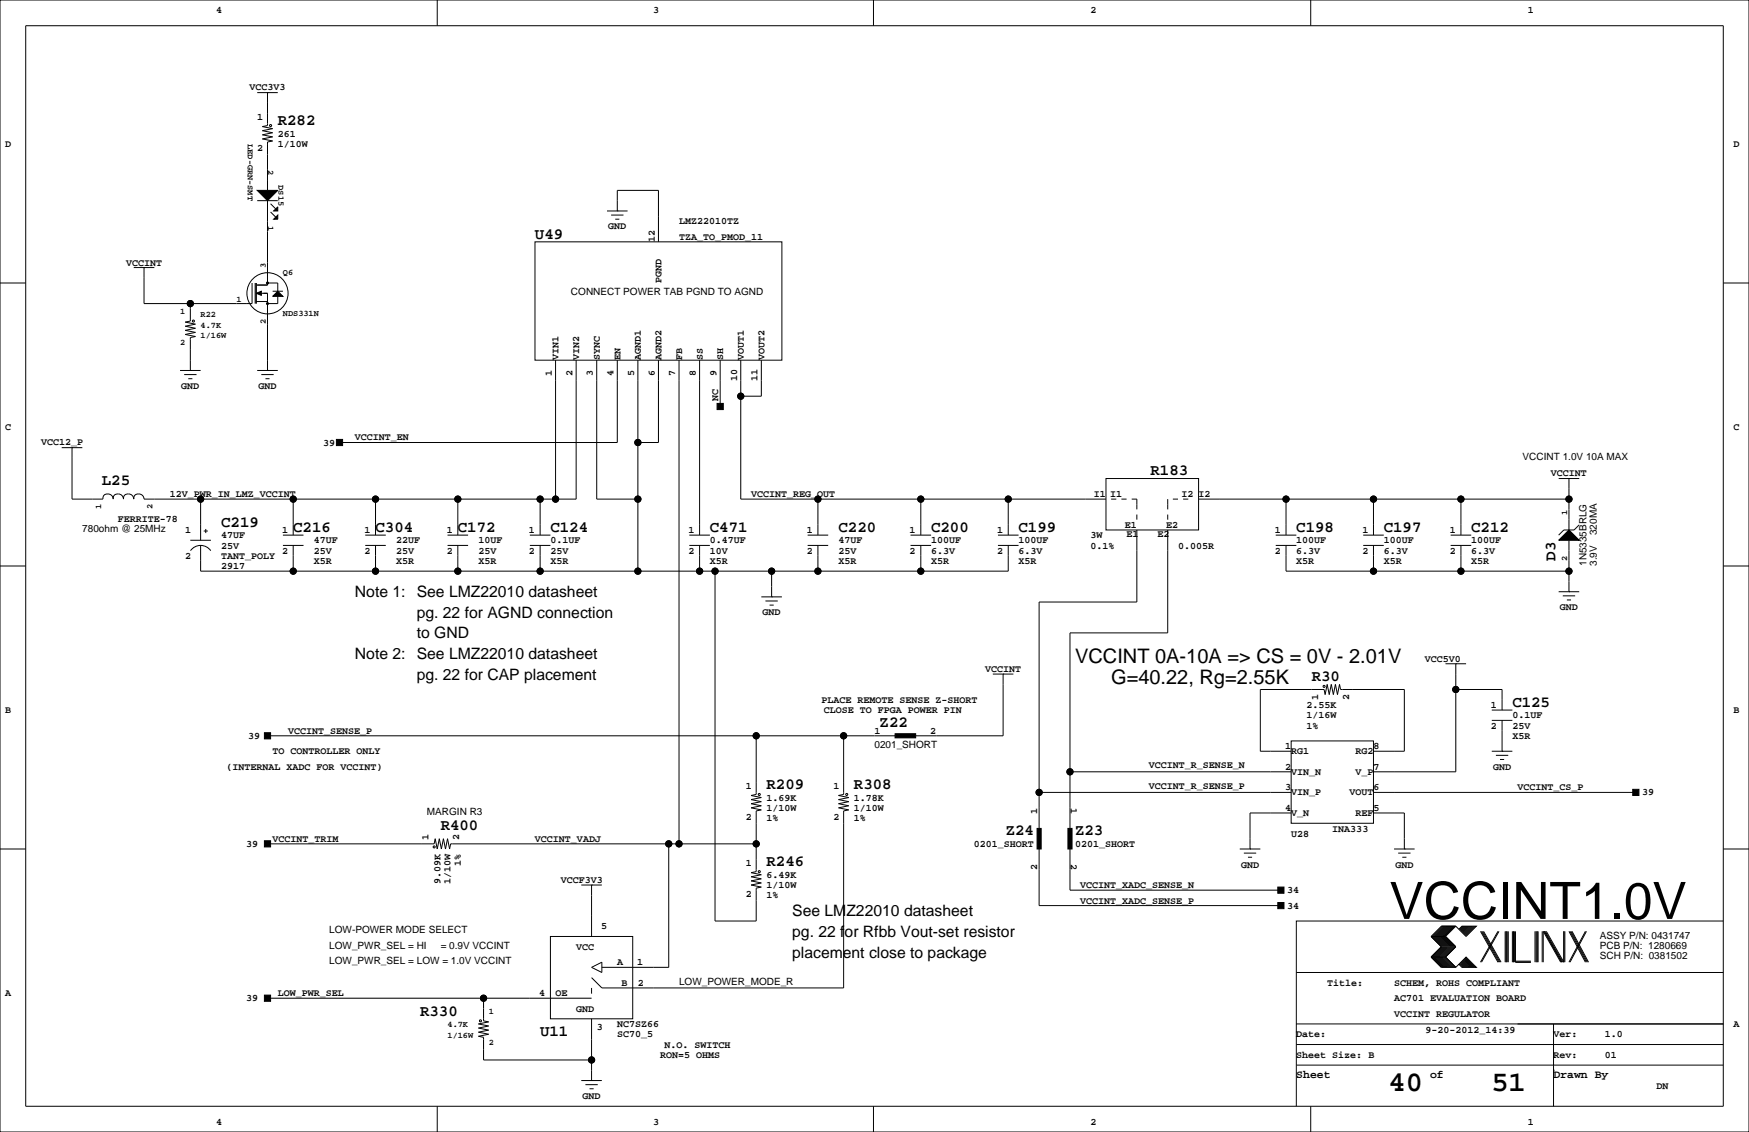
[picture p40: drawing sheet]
<svg xmlns="http://www.w3.org/2000/svg" width="432mm" height="279mm" viewBox="0 0 432 279" stroke-linecap="round" stroke-linejoin="round" font-family="sans-serif">
<defs><g id="words">
<text font-size="12.7" x="343" y="226.8">VCCINT1.0V</text>
<g font-size="7.1">
<text x="342.8" y="269.3">40</text>
<text x="368.2" y="269.3">51</text>
</g>
<g font-size="4.9">
<text x="265.4" y="163.6">VCCINT 0A-10A =&gt; CS = 0V - 2.01V</text>
<text x="274.3" y="168.7">G=40.22, Rg=2.55K</text>
</g>
<g font-size="3.9">
<text x="68.6" y="31">R282</text>
<text x="132.1" y="58.9">U49</text>
<text x="25.1" y="119.6">L25</text>
<text x="284.1" y="117.3">R183</text>
<text x="54.6" y="130">C219</text>
<text x="72.4" y="131.3">C216</text>
<text x="92.7" y="131.3">C304</text>
<text x="113" y="131.3">C172</text>
<text x="135.9" y="131.3">C124</text>
<text x="175.3" y="131.3">C471</text>
<text x="207" y="131.3">C220</text>
<text x="229.9" y="131.3">C200</text>
<text x="251.5" y="131.3">C199</text>
<text x="320" y="131.3">C198</text>
<text x="341.6" y="131.3">C197</text>
<text x="363.2" y="131.3">C212</text>
<text x="384" y="138.4" transform="rotate(-90 384 138.4)">D3</text>
<text x="87.6" y="147.4">Note 1:</text>
<text x="102.9" y="147.4">See LMZ22010 datasheet</text>
<text x="102.9" y="152.5">pg. 22 for AGND connection</text>
<text x="102.9" y="157.6">to GND</text>
<text x="87.6" y="162.7">Note 2:</text>
<text x="102.9" y="167.8">pg. 22 for CAP placement</text>
<text x="102.9" y="162.7">See LMZ22010 datasheet</text>
<text x="323.9" y="168.1">R30</text>
<text x="217.2" y="179.5">Z22</text>
<text x="373.4" y="174.5">C125</text>
<text x="189.2" y="194.8">R209</text>
<text x="210.8" y="194.8">R308</text>
<text x="108.8" y="204.9">R400</text>
<text x="248.3" y="206.2">Z24</text>
<text x="265.4" y="206.2">Z23</text>
<text x="189.2" y="213.8">R246</text>
<text x="195.6" y="226.2">See LMZ22010 datasheet</text>
<text x="195.6" y="231.3">pg. 22 for Rfbb Vout-set resistor</text>
<text x="195.6" y="236.3">placement close to package</text>
<text x="103.7" y="250.7">R330</text>
<text x="133.3" y="255.7">U11</text>
</g>
<g font-size="2.8">
<text x="320" y="266.1">Sheet</text>
<text x="353.1" y="266.1">of</text>
<text x="383.5" y="266.1">Drawn By</text>
</g>
<g font-size="2.5">
<text x="53.3" y="3.3">4</text>
<text x="161.3" y="3.3">3</text>
<text x="269.2" y="3.3">2</text>
<text x="377.2" y="3.3">1</text>
<text x="61.6" y="22.1">VCC3V3</text>
<text x="63.5" y="29.6">1</text>
<text x="68.6" y="33.8">261</text>
<text x="1.3" y="36.3">D</text>
<text x="63.5" y="37.2">2</text>
<text x="68.6" y="36.3">1/10W</text>
<text x="428" y="36.3">D</text>
<text x="150.2" y="56.6">GND</text>
<text x="161.6" y="59.7" transform="rotate(-90 161.6 59.7)">12</text>
<text x="167.6" y="55.4">LMZ22010TZ</text>
<text x="167.6" y="59.2">TZA_TO_PMOD_11</text>
<text x="31.1" y="65.5">VCCINT</text>
<text x="163.3" y="69.8" transform="rotate(-90 163.3 69.8)">PGND</text>
<text x="141" y="72.9">CONNECT POWER TAB PGND TO AGND</text>
<text x="137.9" y="88.9" transform="rotate(-90 137.9 88.9)">VIN1</text>
<text x="143" y="88.9" transform="rotate(-90 143 88.9)">VIN2</text>
<text x="148.1" y="88.9" transform="rotate(-90 148.1 88.9)">SYNC</text>
<text x="153.2" y="88.9" transform="rotate(-90 153.2 88.9)">EN</text>
<text x="158.2" y="88.9" transform="rotate(-90 158.2 88.9)">AGND1</text>
<text x="163.3" y="88.9" transform="rotate(-90 163.3 88.9)">AGND2</text>
<text x="168.4" y="88.9" transform="rotate(-90 168.4 88.9)">FB</text>
<text x="173.5" y="88.9" transform="rotate(-90 173.5 88.9)">SS</text>
<text x="178.6" y="88.9" transform="rotate(-90 178.6 88.9)">SH</text>
<text x="183.6" y="88.9" transform="rotate(-90 183.6 88.9)">VOUT1</text>
<text x="188.7" y="88.9" transform="rotate(-90 188.7 88.9)">VOUT2</text>
<text x="136.2" y="92.7" transform="rotate(-90 136.2 92.7)">1</text>
<text x="141.3" y="92.7" transform="rotate(-90 141.3 92.7)">2</text>
<text x="146.4" y="92.7" transform="rotate(-90 146.4 92.7)">3</text>
<text x="151.5" y="92.7" transform="rotate(-90 151.5 92.7)">4</text>
<text x="156.6" y="92.7" transform="rotate(-90 156.6 92.7)">5</text>
<text x="161.6" y="92.7" transform="rotate(-90 161.6 92.7)">6</text>
<text x="166.7" y="92.7" transform="rotate(-90 166.7 92.7)">7</text>
<text x="171.8" y="92.7" transform="rotate(-90 171.8 92.7)">8</text>
<text x="176.9" y="92.7" transform="rotate(-90 176.9 92.7)">9</text>
<text x="182" y="94" transform="rotate(-90 182 94)">10</text>
<text x="187" y="94" transform="rotate(-90 187 94)">11</text>
<text x="44.8" y="96">GND</text>
<text x="63.8" y="96">GND</text>
<text x="177.3" y="99.1" transform="rotate(-90 177.3 99.1)">NC</text>
<text x="1.3" y="106.2">C</text>
<text x="428" y="106.2">C</text>
<text x="10.2" y="109.7">VCC12_P</text>
<text x="79.8" y="110">39</text>
<text x="87.6" y="108.7">VCCINT_EN</text>
<text x="375.9" y="113.6">VCCINT 1.0V 10A MAX</text>
<text x="382.9" y="117.6">VCCINT</text>
<text x="41.9" y="122.7">12V_PWR_IN_LMZ_VCCINT</text>
<text x="185.4" y="122.7">VCCINT_REG_OUT</text>
<text x="270.1" y="122.7">I1</text>
<text x="274.1" y="122.6">I1</text>
<text x="291.7" y="122.6">I2</text>
<text x="295.9" y="122.7">I2</text>
<text x="20.3" y="131.3">780ohm @ 25MHz</text>
<text x="29.1" y="128.9">FERRITE-78</text>
<text x="45.7" y="131.6">1</text>
<text x="69.6" y="131.6">1</text>
<text x="90" y="131.6">1</text>
<text x="110.3" y="131.6">1</text>
<text x="130.6" y="131.6">1</text>
<text x="170" y="131.6">1</text>
<text x="199.2" y="131.6">1</text>
<text x="224.6" y="131.6">1</text>
<text x="246.2" y="131.6">1</text>
<text x="277.7" y="130.2">E1</text>
<text x="287.9" y="130.2">E2</text>
<text x="314.7" y="131.6">1</text>
<text x="336.3" y="131.6">1</text>
<text x="357.9" y="131.6">1</text>
<text x="45.7" y="137.9">2</text>
<text x="54.6" y="132.8">47UF</text>
<text x="54.6" y="135.4">25V</text>
<text x="54.6" y="137.9">TANT_POLY</text>
<text x="69.6" y="136.7">2</text>
<text x="77.5" y="134.1">47UF</text>
<text x="77.5" y="136.7">25V</text>
<text x="90" y="136.7">2</text>
<text x="97.8" y="134.1">22UF</text>
<text x="97.8" y="136.7">25V</text>
<text x="110.3" y="136.7">2</text>
<text x="118.1" y="134.1">10UF</text>
<text x="118.1" y="136.7">25V</text>
<text x="130.6" y="136.7">2</text>
<text x="135.9" y="134.1">0.1UF</text>
<text x="135.9" y="136.7">25V</text>
<text x="170" y="136.7">2</text>
<text x="175.3" y="134.1">0.47UF</text>
<text x="175.3" y="136.7">10V</text>
<text x="199.2" y="136.7">2</text>
<text x="207" y="134.1">47UF</text>
<text x="207" y="136.7">25V</text>
<text x="224.6" y="136.7">2</text>
<text x="229.9" y="134.1">100UF</text>
<text x="229.9" y="136.7">6.3V</text>
<text x="246.2" y="136.7">2</text>
<text x="251.5" y="134.1">100UF</text>
<text x="251.5" y="136.7">6.3V</text>
<text x="269.2" y="132.8">3W</text>
<text x="269.2" y="135.4">0.1%</text>
<text x="278.1" y="132.4">E1</text>
<text x="285.8" y="132.4">E2</text>
<text x="290.8" y="135.4">0.005R</text>
<text x="314.7" y="136.7">2</text>
<text x="320" y="134.1">100UF</text>
<text x="320" y="136.7">6.3V</text>
<text x="336.3" y="136.7">2</text>
<text x="341.6" y="134.1">100UF</text>
<text x="341.6" y="136.7">6.3V</text>
<text x="357.9" y="136.7">2</text>
<text x="363.2" y="134.1">100UF</text>
<text x="363.2" y="136.7">6.3V</text>
<text x="394.2" y="132.1" transform="rotate(-90 394.2 132.1)">320MA</text>
<text x="54.6" y="140.5">2917</text>
<text x="77.5" y="139.2">X5R</text>
<text x="97.8" y="139.2">X5R</text>
<text x="118.1" y="139.2">X5R</text>
<text x="135.9" y="139.2">X5R</text>
<text x="175.3" y="139.2">X5R</text>
<text x="207" y="139.2">X5R</text>
<text x="229.9" y="139.2">X5R</text>
<text x="251.5" y="139.2">X5R</text>
<text x="320" y="139.2">X5R</text>
<text x="341.6" y="139.2">X5R</text>
<text x="363.2" y="139.2">X5R</text>
<text x="391.7" y="139.7" transform="rotate(-90 391.7 139.7)">1N5335BRLG</text>
<text x="394.2" y="139.7" transform="rotate(-90 394.2 139.7)">3.9V</text>
<text x="188.3" y="151.9">GND</text>
<text x="385.1" y="150.6">GND</text>
<text x="243.2" y="165.9">VCCINT</text>
<text x="351.8" y="163.3">VCC5V0</text>
<text x="202.8" y="173.5">PLACE REMOTE SENSE Z-SHORT</text>
<text x="325.5" y="172.7" transform="rotate(-90 325.5 172.7)">1</text>
<text x="333.1" y="172.7" transform="rotate(-90 333.1 172.7)">2</text>
<text x="1.3" y="176">B</text>
<text x="203.4" y="176">CLOSE TO FPGA POWER PIN</text>
<text x="322.6" y="174.8">2.55K</text>
<text x="322.6" y="177.3">1/16W</text>
<text x="322.6" y="179.8">1%</text>
<text x="368.1" y="174.8">1</text>
<text x="368.1" y="179.8">2</text>
<text x="373.4" y="177.3">0.1UF</text>
<text x="373.4" y="179.8">25V</text>
<text x="428" y="176">B</text>
<text x="61.3" y="182.4">39</text>
<text x="71.1" y="181.1">VCCINT_SENSE_P</text>
<text x="215.9" y="181.1">1</text>
<text x="215.9" y="184.7">0201_SHORT</text>
<text x="229.7" y="181.1">2</text>
<text x="317.3" y="184.9">1</text>
<text x="339.1" y="184.9">8</text>
<text x="373.4" y="182.4">X5R</text>
<text x="55.9" y="190">(INTERNAL XADC FOR VCCINT)</text>
<text x="67.3" y="186.2">TO CONTROLLER ONLY</text>
<text x="283.6" y="189.6">VCCINT_R_SENSE_N</text>
<text x="317.3" y="190">2</text>
<text x="318.8" y="186.1">RG1</text>
<text x="318.8" y="191.2">VIN_N</text>
<text x="334.6" y="186.1">RG2</text>
<text x="334.6" y="191.2">V_P</text>
<text x="339.1" y="190">7</text>
<text x="368.6" y="190">GND</text>
<text x="184.1" y="194.7">1</text>
<text x="189.2" y="197.6">1.69K</text>
<text x="205.7" y="194.7">1</text>
<text x="210.8" y="197.6">1.78K</text>
<text x="283.6" y="194.7">VCCINT_R_SENSE_P</text>
<text x="317.3" y="195.1">3</text>
<text x="318.8" y="196.3">VIN_P</text>
<text x="333.2" y="196.3">VOUT</text>
<text x="339.1" y="195.1">6</text>
<text x="374.6" y="195.1">VCCINT_CS_P</text>
<text x="405.4" y="196.3">39</text>
<text x="105.4" y="201.2">MARGIN R3</text>
<text x="184.1" y="202.3">2</text>
<text x="189.2" y="202.7">1%</text>
<text x="189.2" y="200.2">1/10W</text>
<text x="205.7" y="202.3">2</text>
<text x="210.8" y="202.7">1%</text>
<text x="210.8" y="200.2">1/10W</text>
<text x="256" y="200.9" transform="rotate(-90 256 200.9)">1</text>
<text x="264.4" y="199.4" transform="rotate(90 264.4 199.4)">1</text>
<text x="317.3" y="200.2">4</text>
<text x="318.8" y="201.4">V_N</text>
<text x="334.6" y="201.4">REF</text>
<text x="339.1" y="200.2">5</text>
<text x="60.7" y="209">39</text>
<text x="67.3" y="207.8">VCCINT_TRIM</text>
<text x="105.8" y="207.2" transform="rotate(-90 105.8 207.2)">1</text>
<text x="113.4" y="207.2" transform="rotate(-90 113.4 207.2)">2</text>
<text x="132.1" y="207.8">VCCINT_VADJ</text>
<text x="240.5" y="209">0201_SHORT</text>
<text x="265.4" y="209">0201_SHORT</text>
<text x="318.8" y="206.5">U28</text>
<text x="328.9" y="205.2">INA333</text>
<text x="113.8" y="213.8" transform="rotate(-90 113.8 213.8)">1%</text>
<text x="184.1" y="213.7">1</text>
<text x="256" y="214.6" transform="rotate(-90 256 214.6)">2</text>
<text x="264.4" y="213.1" transform="rotate(90 264.4 213.1)">2</text>
<text x="306.4" y="214.1">GND</text>
<text x="344.5" y="214.1">GND</text>
<text x="108.7" y="218.2" transform="rotate(-90 108.7 218.2)">9.09K</text>
<text x="111.3" y="218.2" transform="rotate(-90 111.3 218.2)">1/10W</text>
<text x="138.4" y="217.9">VCCF3V3</text>
<text x="184.1" y="221.3">2</text>
<text x="189.2" y="216.7">6.49K</text>
<text x="189.2" y="221.7">1%</text>
<text x="189.2" y="219.2">1/10W</text>
<text x="266.7" y="219.2">VCCINT_XADC_SENSE_N</text>
<text x="317.8" y="220.5">34</text>
<text x="266.7" y="223">VCCINT_XADC_SENSE_P</text>
<text x="317.8" y="224.3">34</text>
<text x="81.3" y="230.4">LOW-POWER MODE SELECT</text>
<text x="148.4" y="229.4">5</text>
<text x="395" y="231.7">ASSY P/N: 0431747</text>
<text x="81.3" y="238">LOW_PWR_SEL = LOW = 1.0V VCCINT</text>
<text x="81.3" y="234.2">LOW_PWR_SEL = HI</text>
<text x="108.8" y="234.2">= 0.9V VCCINT</text>
<text x="142.2" y="234.4">VCC</text>
<text x="152.4" y="238.3">A</text>
<text x="157.3" y="238.3">1</text>
<text x="395" y="236.8">SCH P/N: 0381502</text>
<text x="395" y="234.2">PCB P/N: 1280669</text>
<text x="1.3" y="245.9">A</text>
<text x="68.6" y="245.9">LOW_PWR_SEL</text>
<text x="133.1" y="245.9">4</text>
<text x="137.2" y="245.8">OE</text>
<text x="153.5" y="243.3">B</text>
<text x="157.5" y="243.3">2</text>
<text x="167.6" y="243.1">LOW_POWER_MODE_R</text>
<text x="327.7" y="243.3">Title:</text>
<text x="344.2" y="243.3">SCHEM, ROHS COMPLIANT</text>
<text x="60.7" y="247.1">39</text>
<text x="142.2" y="249.7">GND</text>
<text x="344.2" y="247.1">AC701 EVALUATION BOARD</text>
<text x="344.2" y="251">VCCINT REGULATOR</text>
<text x="147.3" y="254.3">3</text>
<text x="152.4" y="256">SC70_5</text>
<text x="152.4" y="253.5">NC7SZ66</text>
<text x="320" y="256">Date:</text>
<text x="351.9" y="255">9-20-2012_14:39</text>
<text x="383.5" y="256">Ver:</text>
<text x="396.2" y="256">1.0</text>
<text x="428" y="253.5">A</text>
<text x="163" y="261.1">RON=5 OHMS</text>
<text x="164" y="258.6">N.O. SWITCH</text>
<text x="320" y="261.1">Sheet Size: B</text>
<text x="383.5" y="261.1">Rev:</text>
<text x="396.2" y="261.1">01</text>
<text x="408.9" y="268.7">DN</text>
<text x="143.8" y="271.3">GND</text>
<text x="53.3" y="277.6">4</text>
<text x="161.3" y="277.6">3</text>
<text x="269.2" y="277.6">2</text>
<text x="377.2" y="277.6">1</text>
</g>
<g font-size="2.1">
<text x="61.2" y="35.6" transform="rotate(90 61.2 35.6)">LED-GRN-SMT</text>
<text x="66.2" y="41.9" transform="rotate(90 66.2 41.9)">2</text>
<text x="68.8" y="45.7" transform="rotate(90 68.8 45.7)">DS15</text>
<text x="66.2" y="55.9" transform="rotate(90 66.2 55.9)">1</text>
<text x="65.6" y="66" transform="rotate(-90 65.6 66)">3</text>
<text x="69.8" y="67.9">Q6</text>
<text x="44.4" y="77.6">1</text>
<text x="58.4" y="74.5">1</text>
<text x="49.5" y="78.3">R22</text>
<text x="49.5" y="80.8">4.7K</text>
<text x="49.5" y="83.4">1/16W</text>
<text x="65.6" y="80" transform="rotate(-90 65.6 80)">2</text>
<text x="69.8" y="78.1">NDS331N</text>
<text x="44.4" y="85.2">2</text>
<text x="25" y="125.7" transform="rotate(-90 25 125.7)">1</text>
<text x="37.7" y="125.7" transform="rotate(-90 37.7 125.7)">2</text>
<text x="386.9" y="127" transform="rotate(-90 386.9 127)">1</text>
<text x="386.9" y="138.4" transform="rotate(-90 386.9 138.4)">2</text>
<text x="120.6" y="250.3">1</text>
<text x="110.5" y="253.6">4.7K</text>
<text x="110.5" y="256.1">1/16W</text>
<text x="120.6" y="257.9">2</text>
</g>
</g></defs>
<g fill="none" stroke="#000" stroke-width=".25">
<path d="M0 0h431.8v279.4h-431.8zM6.3 6.4h419.1v266.6h-419.1zM107.9 0v6.4M215.6 0v6.4M323.6 0v6.4M63.5 22.9h5.1M66 22.9h.1M66 22.9v8.1l-1.2 .2 2.5 .6-2.5 .5 2.5 .5-2.5 .5 2.5 .5-2.5 .5 2.5 .5-1.3 .3v11.9M63.5 49.5h5.1M66 49.5v20.9h-2.8M66.8 50.3l1.3 1.3M66.8 52.3l1.3 1.3"/>
<path d="M132.1 59.7h60.9v29.2h-60.9zM149.9 52.1h5M150.9 53.1h3M151.9 54.1h1M152.4 52.1h.1M152.4 52.1v-5.1h10.2v12.7M0 69.8h6.3M33 66h5.1M35.6 66h.1M35.6 66v8.9h26.6v-5.1M47 74.9v4.3l-1.3 .3 2.6 .5-2.6 .5 2.6 .5-2.6 .5 2.6 .5-2.6 .5 2.6 .6-1.3 .2v8.1M63 69.8v5.1"/>
<path d="M63.2 69.8v5.1M63.2 74.4h2.8M64.5 72.4h1.5v19M66 69.8h2.6v2.1M67.3 71.9h2.5M68.6 73.2v1.7h-2.6M425.4 69.8h6.4M44.4 91.4h5.1M45.5 92.5h3M46.5 93.5h1M47 91.4h.1M63.5 91.4h5.1"/>
<path d="M64.5 92.5h3.1M65.5 93.5h1M66 91.4h.1M137.2 88.9v34.3M142.2 88.9v34.3h-106.6a1.27 1.27 0 0 0-1.3-1.3M147.3 88.9v34.3h10.2M152.4 88.9v20.3h-68.6M157.5 88.9v52.1M162.6 88.9v20.3h-5.1M167.6 88.9v119.4M172.7 88.9v43.2M177.8 88.9v11.4"/>
<path d="M182.9 88.9v34.3h90.1M188 88.9v8.9h-5.1M15.2 110.5h5.1M17.8 110.5h.1M17.8 110.5v12.7h7.6a1.02 1.02 0 0 1 1.3-1.2M273 118.1h22.9v12.7h-22.9zM384.8 118.1h5.1M387.3 118.1h.1M387.3 118.1v12.7M0 139.7h6.3M26.7 121.9a1.27 1.27 0 0 1 1.2 1.3 1.05 1.05 0 0 1 1.3-1.2M29.2 121.9a1.27 1.27 0 0 1 1.3 1.3 1.05 1.05 0 0 1 1.2-1.2"/>
<path d="M31.7 121.9a1.27 1.27 0 0 1 1.3 1.3 1.05 1.05 0 0 1 1.3-1.2M47 133.3h5.1M47 135.9a3 3 0 0 1 5 0M49.5 134.6v6.4h199.4v-6.4M49.5 123.2v10.1M50.3 131.1h1M50.8 130.6v1M69.8 134.6h5.1M69.8 132.1h5.1M72.4 123.2v8.9M72.4 134.6v6.4M90.2 134.6h5"/>
<path d="M90.2 132.1h5M92.7 123.2v8.9M92.7 134.6v6.4M110.5 134.6h5.1M110.5 132.1h5.1M113 123.2v8.9M113 134.6v6.4M130.8 134.6h5.1M130.8 132.1h5.1M133.3 123.2v8.9M133.3 134.6v6.4M170.2 134.6h5.1"/>
<path d="M170.2 132.1h5.1M172.7 134.6v6.4M199.4 134.6h5.1M199.4 132.1h5.1M201.9 123.2v8.9M201.9 134.6v6.4M224.8 134.6h5.1M224.8 132.1h5.1M227.3 123.2v8.9M227.3 134.6v6.4M246.4 134.6h5.1M246.4 132.1h5.1"/>
<path d="M248.9 123.2v8.9M274.3 123.2h1.3M276.9 123.2h1.2M279.4 123.2h1.3v2.5M280.7 130.8v17.8h-24.2v55.9M280.7 127v1.3M288.3 130.8v25.4h-24.1v48.3M288.3 123.2v2.5M288.3 127v1.3M289.6 123.2h1.2M292.1 123.2h1.3M295.9 123.2h91.4"/>
<path d="M315 134.6h5M315 132.1h5M317.5 123.2v8.9M317.5 134.6v6.4h69.8M336.5 134.6h5.1M336.5 132.1h5.1M339.1 123.2v8.9M339.1 134.6v6.4M358.1 134.6h5.1M358.1 132.1h5.1M360.7 123.2v8.9M360.7 134.6v6.4"/>
<path d="M387.3 133.3v12.7M389.9 129.5l-1.3 1.3h-2.5l-1.3 1.3M425.4 139.7h6.4M176.5 141v86.3h10.2v-8.1l1.3-.3-2.6-.5 2.6-.5-2.6-.5 2.6-.5-2.6-.5 2.6-.5-2.6-.5 1.3-.3v-14.9l1.3-.3-2.6-.5 2.6-.5-2.6-.5 2.6-.5-2.6-.5 2.6-.6-2.6-.5 1.3-.2v-14.5M188 147.3h5M189 148.3h3M190 149.4h1M190.5 147.3h.1M190.5 141v6.3M384.8 146h5.1M385.8 147.1h3.1M386.8 148.1h1.1"/>
<path d="M387.3 146h.1M245.1 166.4h5.1M247.6 166.4h.1M247.6 166.4v15.2h-21.5M356.9 163.8h5M359.4 163.8h.1M359.4 163.8v26.7h-20.3M359.4 170.2h11.4v5.1M368.3 177.8h5.1M368.3 175.3h5.1M370.8 177.8v7.6M66 181.6h155"/>
<path d="M208.3 181.6v14.5l-1.3 .2 2.5 .5-2.5 .6 2.5 .5-2.5 .5 2.5 .5-2.5 .5 2.5 .5-1.2 .3v43.6h-59.7l-2.6-2.5M256.5 195.6h62.3M264.2 190.5h54.6M318.8 182.9h20.3v20.3h-20.3zM318.8 185.4h-7.7v-15.2h15.8l.3 1.2 .5-2.5 .5 2.5 .5-2.5 .5 2.5 .5-2.5 .5 2.5 .5-2.5 .3 1.3h15.7v15.2h-7.6M339.1 195.6h64.8M368.3 185.4h5.1M369.3 186.4h3.1M370.3 187.5h1M370.8 185.4h.1M0 209.5h6.3M66 208.3h41.2l.2-1.3 .5 2.5 .6-2.5 .5 2.5 .5-2.5 .5 2.5 .5-2.5 .5 2.5 .3-1.2h75.4"/>
<path d="M143.5 218.4h5.1M146 218.4h.1M146 218.4v12.7M165.1 208.3v30.5h-16.5M256.5 209.5v14h59.7M264.2 209.5v10.2h52M306.1 209.5h5M307.1 210.6h3M308.1 211.6h1M308.6 209.5h.1M318.8 200.7h-10.2v8.8M339.1 200.7h7.6v8.8"/>
<path d="M344.2 209.5h5M345.2 210.6h3M346.2 211.6h1M346.7 209.5h.1M425.4 209.5h6.4M135.9 231.1h20.3v20.4h-20.3zM146 238.8l2.6-1.3v2.5zM353.3 236.2l2.6 2.6h3.5M353.3 231.1l2.6 2.6-2.6 2.5M353.3 236.2h3.6M353.3 231.1h3.6M356.1 228.6l-2.5 2.5 2.5 2.6-2.5 2.5 2.5 2.6"/>
<path d="M356.4 228.6l-2.6 2.5 2.6 2.6-2.6 2.5 2.6 2.6M356.6 228.6l-2.5 2.5 2.5 2.6-2.5 2.5 2.5 2.6M356.9 228.6l-2.6 2.5 2.6 2.6-2.6 2.5 2.6 2.6M356.9 231.1l2.5 2.6-2.5 2.5M356.9 236.2l2.5 2.6M357.1 228.6l-2.5 2.5 2.5 2.6-2.5 2.5 2.5 2.6M357.4 228.6l-2.6 2.5 2.6 2.6-2.6 2.5 2.6 2.6M357.6 228.6l-2.5 2.5 2.5 2.6-2.5 2.5 2.5 2.6M357.9 228.6l-2.6 2.5 2.6 2.6-2.6 2.5 2.6 2.6M358.1 228.6l-2.5 2.5 2.5 2.6-2.5 2.5 2.5 2.6M358.4 228.6l-2.5 2.5 2.5 2.6-2.5 2.5 2.5 2.6M358.6 228.6l-2.5 2.5 2.5 2.6-2.5 2.5 2.5 2.6"/>
<path d="M358.9 228.6l-2.5 2.5 2.5 2.6-2.5 2.5 2.5 2.6M359.2 228.6l-2.6 2.5 2.6 2.6-2.6 2.5 2.6 2.6M359.4 228.6l2.5 2.5 2.6-2.5h-3.6l-.7 .8M359.4 228.6h-3.5l-2.6 2.5M359.4 228.6l-2.5 2.5M360.2 238l.7 .8h3.6l-2.6-2.6-2.5 2.6M360.4 237.7l1 1.1M360.4 238l.8 .8M360.7 237.5l1.2 1.3M360.7 237.7l1 1.1M360.9 237.2l1.6 1.6M360.9 237.5l1.3 1.3"/>
<path d="M361.2 237l1.8 1.8M361.2 237.2l1.5 1.6M361.2 228.6l-.8 .8M361.4 236.7l2.1 2.1M361.4 237l1.8 1.8M361.4 228.6l-1 1M361.7 236.5l2.3 2.3M361.7 236.7l2 2.1M361.7 228.6l-1 1M361.9 236.5l2.3 2.3M361.9 228.6l-1.2 1.3M362.2 228.6l-1.3 1.3"/>
<path d="M362.5 228.6l-1.6 1.5M362.7 228.6l-1.5 1.5M363 228.6l-1.8 1.8M363.2 228.6l-1.8 1.8M363.5 228.6l-2.1 2M363.7 228.6l-2 2M364 228.6l-2.3 2.3M364.2 228.6l-2.3 2.3M365.5 229.9l4.3 7.6M365.8 229.9l4.3 7.6M366 229.9l4.3 7.6M366.3 229.9l4.3 7.6"/>
<path d="M369.8 229.9l-4.3 7.6M370.1 229.9l-4.3 7.6M371.6 229.9v7.6M371.9 229.9v7.6M372.1 229.9v7.6M372.4 229.9v7.6M373.4 229.9v7.6M373.6 229.9v7.6M373.9 229.9v7.6M374.1 229.9v7.6h3.9M374.1 237.2h3.9M379 229.9v7.6"/>
<path d="M379.2 229.9v7.6M379.5 229.9v7.6M379.7 229.9v7.6M380.7 229.9v7.6M381 237.5v-7.6l4.3 7.6M381.3 229.9l4.3 7.6M381.5 229.9l4.3 7.6M381.8 229.9l4.3 7.6v-7.6M386.3 229.9v7.6M387.3 229.9l4.1 7.6M387.6 229.9l4.1 7.6M387.9 229.9l4 7.6"/>
<path d="M388.1 229.9l4.1 7.6M391.4 229.9l-4.1 7.6M391.7 229.9l-4.1 7.6M425.4 227.3h-105.4v35.6M66 246.4h80M119.4 246.4v5.6l1.2 .2-2.5 .5 2.5 .5-2.5 .5 2.5 .6-2.5 .5 2.5 .5-2.5 .5 1.3 .2v5.6h26.6M146 251.5v15.2M320 257.8h105.4M320 252.7h105.4M320 240h105.4M383.5 252.7v20.3M107.9 273v6.4"/>
<path d="M143.5 266.7h5.1M144.5 267.7h3.1M145.5 268.7h1.1M146 266.7h.1M215.6 273v6.4M320 262.9v10.1M320 262.9h105.4M323.6 273v6.4M383.5 264.2h.1"/>
<circle cx="66.8" cy="31" r=".25"/>
<circle cx="47" cy="74.9" r=".76"/>
<circle cx="47.8" cy="79.2" r=".25"/>
<circle cx="66" cy="72.4" r="5.1"/>
<circle cx="66" cy="74.9" r=".25"/>
<circle cx="66" cy="69.8" r=".25"/>
<circle cx="182.9" cy="97.8" r=".76"/>
<circle cx="157.5" cy="109.2" r=".76"/>
<circle cx="49.5" cy="123.2" r=".76"/>
<circle cx="72.4" cy="123.2" r=".76"/>
<circle cx="92.7" cy="123.2" r=".76"/>
<circle cx="113" cy="123.2" r=".76"/>
<circle cx="133.4" cy="123.2" r=".76"/>
<circle cx="137.2" cy="123.2" r=".76"/>
<circle cx="157.5" cy="123.2" r=".76"/>
<circle cx="201.9" cy="123.2" r=".76"/>
<circle cx="227.3" cy="123.2" r=".76"/>
<circle cx="248.9" cy="123.2" r=".76"/>
<circle cx="317.5" cy="123.2" r=".76"/>
<circle cx="339.1" cy="123.2" r=".76"/>
<circle cx="360.7" cy="123.2" r=".76"/>
<circle cx="387.4" cy="123.2" r=".76"/>
<circle cx="72.4" cy="141" r=".76"/>
<circle cx="92.7" cy="141" r=".76"/>
<circle cx="113" cy="141" r=".76"/>
<circle cx="133.4" cy="141" r=".76"/>
<circle cx="157.5" cy="141" r=".76"/>
<circle cx="172.7" cy="141" r=".76"/>
<circle cx="176.5" cy="141" r=".76"/>
<circle cx="190.5" cy="141" r=".76"/>
<circle cx="201.9" cy="141" r=".76"/>
<circle cx="227.3" cy="141" r=".76"/>
<circle cx="339.1" cy="141" r=".76"/>
<circle cx="360.7" cy="141" r=".76"/>
<circle cx="387.4" cy="141" r=".76"/>
<circle cx="326.9" cy="169.4" r=".25"/>
<circle cx="359.4" cy="170.2" r=".76"/>
<circle cx="186.7" cy="181.6" r=".76"/>
<circle cx="187.5" cy="196.1" r=".25"/>
<circle cx="208.3" cy="181.6" r=".76"/>
<circle cx="209" cy="196.1" r=".25"/>
<circle cx="256.5" cy="195.6" r=".76"/>
<circle cx="264.2" cy="190.5" r=".76"/>
<circle cx="107.2" cy="209" r=".25"/>
<circle cx="165.1" cy="208.3" r=".76"/>
<circle cx="167.6" cy="208.3" r=".76"/>
<circle cx="186.7" cy="208.3" r=".76"/>
<circle cx="187.5" cy="215.1" r=".25"/>
<circle cx="118.6" cy="252" r=".25"/>
<circle cx="119.4" cy="246.4" r=".76"/>
<circle cx="146.1" cy="261.6" r=".76"/>
</g>
<g fill="#000" stroke="#000" stroke-width=".25">
<path d="M63.5 47h5.1l-2.6 2.5z" fill-rule="evenodd"/>
<path d="M68.6 51.1v1h-1z" fill-rule="evenodd"/>
<path d="M68.6 53.1v1h-1z" fill-rule="evenodd"/>
<path d="M63.2 72.4l1.3-.5v1z" fill-rule="evenodd"/>
<path d="M67.3 73.2l1.3-1.3 1.2 1.3z" fill-rule="evenodd"/>
<path d="M83.1 108.5h1.5v1.5h-1.5z" fill-rule="evenodd"/>
<path d="M177 99.6h1.6v1.5h-1.6z" fill-rule="evenodd"/>
<path d="M387.3 130.8l2.6 2.5h-5.1z" fill-rule="evenodd"/>
<path d="M65.3 180.8h1.5v1.6h-1.5z" fill-rule="evenodd"/>
<path d="M221 181.1h5.1v1h-5.1z" fill-rule="evenodd"/>
<path d="M403.1 194.8h1.5v1.5h-1.5z" fill-rule="evenodd"/>
<path d="M65.3 207.5h1.5v1.5h-1.5z" fill-rule="evenodd"/>
<path d="M256 204.5h1v5h-1z" fill-rule="evenodd"/>
<path d="M263.7 204.5h1v5h-1z" fill-rule="evenodd"/>
<path d="M315.5 218.9h1.5v1.6h-1.5z" fill-rule="evenodd"/>
<path d="M315.5 222.8h1.5v1.5h-1.5z" fill-rule="evenodd"/>
<path d="M65.3 245.6h1.5v1.5h-1.5z" fill-rule="evenodd"/>
<circle cx="47" cy="74.9" r=".76"/>
<circle cx="182.9" cy="97.8" r=".76"/>
<circle cx="157.5" cy="109.2" r=".76"/>
<circle cx="49.5" cy="123.2" r=".76"/>
<circle cx="72.4" cy="123.2" r=".76"/>
<circle cx="92.7" cy="123.2" r=".76"/>
<circle cx="113" cy="123.2" r=".76"/>
<circle cx="133.4" cy="123.2" r=".76"/>
<circle cx="137.2" cy="123.2" r=".76"/>
<circle cx="157.5" cy="123.2" r=".76"/>
<circle cx="201.9" cy="123.2" r=".76"/>
<circle cx="227.3" cy="123.2" r=".76"/>
<circle cx="248.9" cy="123.2" r=".76"/>
<circle cx="317.5" cy="123.2" r=".76"/>
<circle cx="339.1" cy="123.2" r=".76"/>
<circle cx="360.7" cy="123.2" r=".76"/>
<circle cx="387.4" cy="123.2" r=".76"/>
<circle cx="72.4" cy="141" r=".76"/>
<circle cx="92.7" cy="141" r=".76"/>
<circle cx="113" cy="141" r=".76"/>
<circle cx="133.4" cy="141" r=".76"/>
<circle cx="157.5" cy="141" r=".76"/>
<circle cx="172.7" cy="141" r=".76"/>
<circle cx="176.5" cy="141" r=".76"/>
<circle cx="190.5" cy="141" r=".76"/>
<circle cx="201.9" cy="141" r=".76"/>
<circle cx="227.3" cy="141" r=".76"/>
<circle cx="339.1" cy="141" r=".76"/>
<circle cx="360.7" cy="141" r=".76"/>
<circle cx="387.4" cy="141" r=".76"/>
<circle cx="359.4" cy="170.2" r=".76"/>
<circle cx="186.7" cy="181.6" r=".76"/>
<circle cx="208.3" cy="181.6" r=".76"/>
<circle cx="256.5" cy="195.6" r=".76"/>
<circle cx="264.2" cy="190.5" r=".76"/>
<circle cx="165.1" cy="208.3" r=".76"/>
<circle cx="167.6" cy="208.3" r=".76"/>
<circle cx="186.7" cy="208.3" r=".76"/>
<circle cx="119.4" cy="246.4" r=".76"/>
<circle cx="146.1" cy="261.6" r=".76"/>
</g>
<path d="M146 243.8v2.6" fill="none" stroke="#000" stroke-width=".25" stroke-dasharray="1.4 1.4 1.4 1.4 2.8 1.4" stroke-linecap="butt"/>
<use href="#words"/>
</svg>
